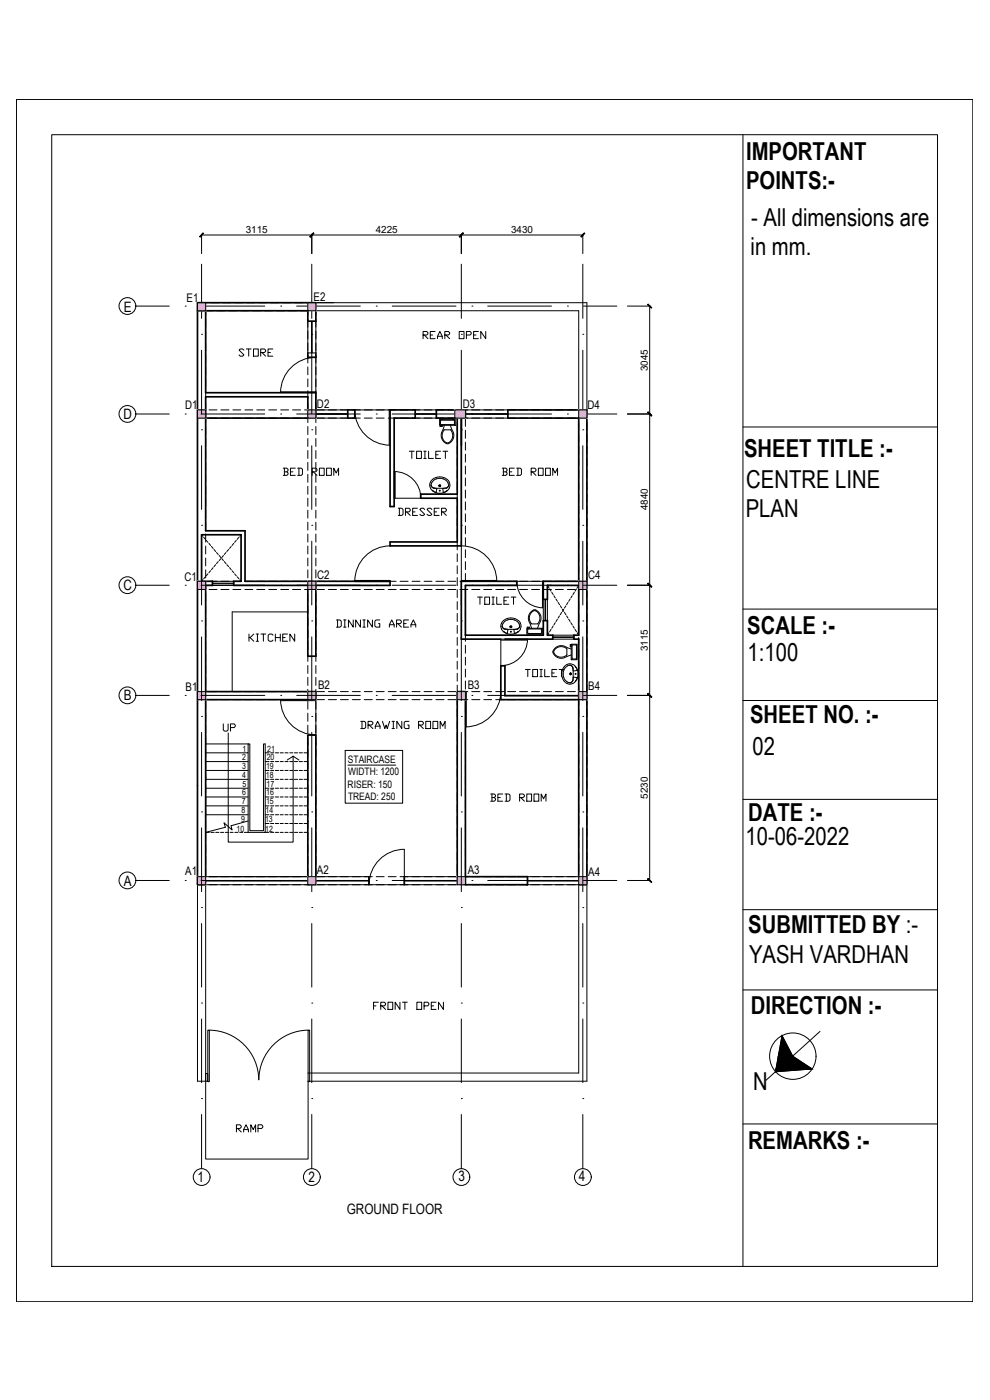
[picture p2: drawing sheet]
<svg xmlns="http://www.w3.org/2000/svg" width="297mm" height="420mm" viewBox="0 0 297 420" stroke-linecap="round" stroke-linejoin="round" font-family="sans-serif">
<defs><g id="words">
<g font-size="7.4">
<text x="223.8" y="47.9">IMPORTANT</text>
<text x="223.8" y="56.9">POINTS:-</text>
<text x="225.4" y="67.7">- All dimensions are</text>
<text x="225.2" y="76.6">in mm.</text>
<text x="223.3" y="137.2">SHEET TITLE :-</text>
<text x="223.9" y="146.4">CENTRE LINE</text>
<text x="223.8" y="155.2">PLAN</text>
<text x="224.2" y="190.2">SCALE :-</text>
<text x="224.3" y="198.2">1:100</text>
<text x="225.1" y="217">SHEET NO. :-</text>
<text x="225.8" y="226.4">02</text>
<text x="224.5" y="246.4">DATE :-</text>
<text x="223.7" y="253.5">10-06-2022</text>
<text x="224.5" y="280.1">SUBMITTED BY :-</text>
<text x="224.7" y="289.1">YASH VARDHAN</text>
<text x="225.3" y="304.2">DIRECTION :-</text>
<text x="226" y="327.2">N</text>
<text x="224.4" y="344.9">REMARKS :-</text>
</g>
<g font-size="5.7">
<text x="125.6" y="103">REAR OPEN</text>
<text x="142.2" y="182.7">TOILET</text>
</g>
<g font-size="5.3">
<text x="70.6" y="107.9">STORE</text>
<text x="83.6" y="143.9">BED ROOM</text>
<text x="121.7" y="138.6">TOILET</text>
<text x="149.6" y="143.9">BED ROOM</text>
<text x="118.2" y="155.9">DRESSER</text>
<text x="99.8" y="189.4">DINNING AREA</text>
<text x="73.4" y="193.7">KITCHEN</text>
<text x="156.3" y="204.3">TOILET</text>
<text x="65.6" y="220.5">UP</text>
<text x="106.9" y="219.8">DRAWING ROOM</text>
<text x="146" y="241.7">BED ROOM</text>
<text x="110.8" y="304.1">FRONT OPEN</text>
<text x="69.8" y="340.8">RAMP</text>
</g>
<g font-size="4.3">
<text x="37.2" y="93.5">E</text>
<text x="37" y="125.7">D</text>
<text x="37.1" y="177.1">C</text>
<text x="37.2" y="210.1">B</text>
<text x="37.2" y="265.9">A</text>
<text x="59.3" y="354.8">1</text>
<text x="92.6" y="354.6">2</text>
<text x="137.5" y="354.5">3</text>
<text x="173.6" y="354.5">4</text>
<text x="104" y="364.4">GROUND FLOOR</text>
</g>
<g font-size="3.6">
<text x="56" y="90.6">E1</text>
<text x="94.1" y="90.4">E2</text>
<text x="55.6" y="122.9">D1</text>
<text x="95.1" y="122.3">D2</text>
<text x="138.8" y="122.3">D3</text>
<text x="176.3" y="122.6">D4</text>
<text x="95.2" y="173.7">C2</text>
<text x="176.5" y="173.9">C4</text>
<text x="55.4" y="174.5">C1</text>
<text x="55.7" y="207.3">B1</text>
<text x="95.4" y="206.7">B2</text>
<text x="140.3" y="206.7">B3</text>
<text x="176.5" y="207.1">B4</text>
<text x="55.6" y="262.7">A1</text>
<text x="95.1" y="262.4">A2</text>
<text x="140.3" y="262.2">A3</text>
<text x="176.5" y="262.8">A4</text>
</g>
<g font-size="3.1">
<text x="104.4" y="229">STAIRCASE</text>
<text x="104.5" y="232.7">WIDTH: 1200</text>
<text x="104.3" y="236.4">RISER: 150</text>
<text x="104.4" y="240.1">TREAD: 250</text>
</g>
<g font-size="3">
<text x="73.7" y="70">3115</text>
<text x="112.7" y="70">4225</text>
<text x="153.4" y="70">3430</text>
<text x="194.4" y="111.4" transform="rotate(-90 194.4 111.4)">3045</text>
<text x="194.4" y="153.2" transform="rotate(-90 194.4 153.2)">4840</text>
<text x="194.4" y="195.5" transform="rotate(-90 194.4 195.5)">3115</text>
<text x="194.4" y="239.8" transform="rotate(-90 194.4 239.8)">5230</text>
</g>
<g font-size="2.6">
<text x="72.7" y="228">2</text>
<text x="72.7" y="225.6">1</text>
<text x="80" y="228">20</text>
<text x="80.2" y="225.6">21</text>
<text x="72.6" y="230.8">3</text>
<text x="72.6" y="233.6">4</text>
<text x="79.8" y="233.6">18</text>
<text x="79.8" y="230.8">19</text>
<text x="72.7" y="238.7">6</text>
<text x="72.8" y="236.1">5</text>
<text x="79.9" y="238.7">16</text>
<text x="80" y="236.1">17</text>
<text x="72.5" y="243.9">8</text>
<text x="72.6" y="241.3">7</text>
<text x="79.7" y="243.9">14</text>
<text x="79.8" y="241.4">15</text>
<text x="71" y="249.6">10</text>
<text x="72.3" y="246.6">9</text>
<text x="79.5" y="246.6">13</text>
<text x="79.6" y="249.6">12</text>
</g>
</g></defs>
<!-- layer: Layer4 -->
<g fill="none" stroke="#000" stroke-width=".3">
<path d="M59.3 94.5v2.4M59.3 98.1v2.4M61.7 95.8v2.4M61.7 99.4v2.3M62.1 90.8h-2.8v2.5M63.3 90.8h2.4M63.9 93.3h-2.2v1.3M65.1 93.3h2.4M66.9 90.8h2.3M68.7 93.3h2.4M70.4 90.8h2.4M72.2 93.3h2.4"/>
<path d="M74 90.8h2.4M75.8 93.3h2.4M77.6 90.8h2.4M79.4 93.3h2.4M81.2 90.8h2.4M83 93.3h2.4M84.8 90.8h2.4M86.6 93.3h2.4M88.4 90.8h2.3M90.2 93.3h2.2v1.3M91.9 90.8h2.9v3.8M92.4 95.8v2.4"/>
<path d="M92.4 99.4v2.3M94.8 95.8v2.4M94.8 99.4v2.3M59.3 101.7v2.4M59.3 105.3v2.4M59.3 108.9v2.4M59.3 112.5v2.4M59.3 116v2.4M59.3 119.6v2.4M61.7 103v2.3M61.7 106.5v2.4M61.7 110.1v2.4"/>
<path d="M61.7 113.7v2.4M61.7 117.3v2.4M92.4 103v2.3M92.4 106.5v2.4M92.4 110.1v2.4M92.4 113.7v2.4M92.4 117.3v2.4M94.8 103v2.3M94.8 106.5v2.4M94.8 110.1v2.4M94.8 113.7v2.4M94.8 117.3v2.4"/>
<path d="M59.3 123.2v2.4M59.3 126.8v2.4M59.3 130.4v2.4M59.3 134v2.4M59.3 137.5v2.5M59.3 123h2.2M59.3 125.5h2.2M61.7 120.9v2.3M61.7 124.5v2.3M61.7 128v2.4M61.7 131.6v2.4M61.7 135.2v2.4"/>
<path d="M61.7 138.8v2.4M62.7 123h2.4M62.7 125.5h2.4M66.3 123h2.4M66.3 125.5h2.4M69.9 123h2.3M69.9 125.5h2.3M73.5 123h2.3M73.5 125.5h2.3M77 123h2.4M77 125.5h2.4M80.6 123h2.4"/>
<path d="M80.6 125.5h2.4M84.2 123h2.4M84.2 125.5h2.4M87.8 123h2.4M87.8 125.5h2.4M91.4 123h2.4M91.4 125.5h2.4M92.4 120.9v2.3M92.4 124.5v2.3M92.4 128v2.4M92.4 131.6v2.4M92.4 135.2v2.4"/>
<path d="M94.8 120.9v2.3M94.8 124.5v2.3M94.8 128v2.4M94.8 131.6v2.4M94.8 135.2v2.4M95 123h2.4M95 125.5h2.4M98.5 123h2.5M98.5 125.5h2.5M102.1 123h2.4M102.1 125.5h2.4M105.7 123h2.4"/>
<path d="M105.7 125.5h2.4M109.3 123h2.4M109.3 125.5h2.4M112.9 123h2.4M112.9 125.5h2.4M116.5 123h2.4M116.5 125.5h2.4M120 123h2.5M120 125.5h2.5M123.6 123h2.4M123.6 125.5h2.4M127.2 123h2.4"/>
<path d="M127.2 125.5h2.4M130.8 123h2.4M130.8 125.5h2.4M134.4 123h2.4M134.4 125.5h2.4M137.2 123v2.6M137.2 126.8v2.4M137.2 130.3v2.5M137.2 133.9v2.4M137.2 137.5v2.4M138 123h2.4M138 125.5h2.4"/>
<path d="M139.6 123v1.3M139.6 125.6v2.3M139.6 129.1v2.4M139.6 132.7v2.4M139.6 136.3v2.4M139.6 139.9v2.4M141.5 123h2.5M141.5 125.5h2.5M145.1 123h2.4M145.1 125.5h2.4M148.7 123h2.4M148.7 125.5h2.4"/>
<path d="M152.3 123h2.4M152.3 125.5h2.4M155.9 123h2.4M155.9 125.5h2.4M159.5 123h2.4M159.5 125.5h2.4M163.1 123h2.4M163.1 125.5h2.4M166.7 123h2.3M166.7 125.5h2.3M170.3 123h2.3M170.3 125.5h2.3"/>
<path d="M173.6 123v2.6M173.6 126.8v2.4M173.6 130.3v2.5M173.6 133.9v2.4M173.6 137.5v2.4M173.8 123h2.3v2.6M173.8 125.5h2.3M176.1 126.8v2.4M176.1 130.3v2.5M176.1 133.9v2.4M176.1 137.5v2.4M59.3 141.1v2.5"/>
<path d="M59.3 144.7v2.4M59.3 148.3v2.4M59.3 151.9v2.4M59.3 155.5v2.4M59.3 159v2.5M61.7 142.4v2.3M61.7 146v2.3M61.7 149.5v2.4M61.7 153.1v2.4M61.7 156.7v2.4M92.4 146v2.3M92.4 149.5v2.4"/>
<path d="M92.4 153.1v2.4M92.4 156.7v2.4M94.8 146v2.3M94.8 149.5v2.4M94.8 153.1v2.4M94.8 156.7v2.4M137.2 141.1v2.4M137.2 144.7v2.4M137.2 148.3v2.4M137.2 151.8v2.5M137.2 155.4v2.4M137.2 159v2.4"/>
<path d="M139.6 143.5v2.3M139.6 147.1v2.3M139.6 150.6v2.4M139.6 154.2v2.4M139.6 157.8v2.4M173.6 141.1v2.4M173.6 144.7v2.4M173.6 148.3v2.4M173.6 151.8v2.5M173.6 155.4v2.4M173.6 159v2.4M176.1 141.1v2.4"/>
<path d="M176.1 144.7v2.4M176.1 148.3v2.4M176.1 151.8v2.5M176.1 155.4v2.4M176.1 159v2.4M59.3 162.6v2.5M59.3 166.2v2.4M59.3 169.8v2.4M59.3 173.4v2.4M59.3 177v2.4M59.3 174.5h2.2M59.3 176.9h2.2"/>
<path d="M61.7 160.3v2.4M61.7 163.9v2.3M61.7 167.5v2.3M61.7 171v2.4M61.7 174.6v2.4M61.7 178.2v2.4M62.7 174.5h2.4M62.7 176.9h2.4M66.3 174.5h2.4M66.3 176.9h2.4M69.9 174.5h2.3M69.9 176.9h2.3"/>
<path d="M73.5 174.5h2.3M73.5 176.9h2.3M77 174.5h2.4M77 176.9h2.4M80.6 174.5h2.4M80.6 176.9h2.4M84.2 174.5h2.4M84.2 176.9h2.4M87.8 174.5h2.4M87.8 176.9h2.4M91.4 174.5h2.4M91.4 176.9h2.4"/>
<path d="M92.4 160.3v2.4M92.4 163.9v2.3M92.4 167.5v2.3M92.4 171v2.4M92.4 174.6v2.4M92.4 178.2v2.4M94.8 160.3v2.4M94.8 163.9v2.3M94.8 167.5v2.3M94.8 171v2.4M94.8 174.6v2.4M94.8 178.2v2.4"/>
<path d="M95 174.5h2.4M95 176.9h2.4M98.5 174.5h2.5M98.5 176.9h2.5M102.1 174.5h2.4M102.1 176.9h2.4M105.7 174.5h2.4M105.7 176.9h2.4M109.3 174.5h2.4M109.3 176.9h2.4M112.9 174.5h2.4M112.9 176.9h2.4"/>
<path d="M116.5 174.5h2.4M116.5 176.9h2.4M120 174.5h2.5M120 176.9h2.5M123.6 174.5h2.4M123.6 176.9h2.4M127.2 174.5h2.4M127.2 176.9h2.4M130.8 174.5h2.4M130.8 176.9h2.4M134.4 174.5h2.4M134.4 176.9h2.4"/>
<path d="M137.2 162.6v2.4M137.2 166.2v2.4M137.2 169.8v2.4M137.2 173.4v2.4M137.2 177v2.3M138 174.5h2.4M138 176.9h2.4M139.6 161.4v2.4M139.6 165v2.3M139.6 168.6v2.3M139.6 172.1v2.4M139.6 175.7v2.4"/>
<path d="M139.6 179.3v2.4M141.5 174.5h2.5M145.1 174.5h2.4M148.7 174.5h2.4M152.3 174.5h2.4M155.9 174.5h2.4M155.9 176.9h2.4M159.5 174.5h2.4M159.5 176.9h2.4M163.1 174.5h2.4M163.1 176.9h2.4M166.7 174.5h2.3"/>
<path d="M166.7 176.9h2.3M170.3 174.5h2.3M170.3 176.9h2.3M173.6 162.6v2.4M173.6 166.2v2.4M173.6 169.8v2.4M173.6 173.4v2.4M173.6 177v2.3M173.8 176.9l2.3 .1v2.3M173.8 174.5h2.3M176.1 162.6v2.4M176.1 166.2v2.4"/>
<path d="M176.1 169.8v2.4M176.1 173.4v2.4M59.3 180.6v2.4M59.3 184.2v2.4M59.3 187.7v2.4M59.3 191.3v2.4M59.3 194.9v2.4M59.3 198.5v2.4M61.7 181.8v2.4M61.7 185.4v2.3M61.7 189v2.3M61.7 192.5v2.4"/>
<path d="M61.7 196.1v2.4M61.7 199.7v2.4M92.4 181.8v2.4M92.4 185.4v2.3M92.4 189v2.3M92.4 192.5v2.4M92.4 196.1v2.4M92.4 199.7v2.4M94.8 181.8v2.4M94.8 185.4v2.3M94.8 189v2.3M94.8 192.5v2.4"/>
<path d="M94.8 196.1v2.4M94.8 199.7v2.4M137.2 180.6v2.3M137.2 184.1v2.4M137.2 187.7v2.4M137.2 191.3v2.4M137.2 194.9v2.4M137.2 198.5v2.3M139.6 182.9v2.4M139.6 186.5v2.3M139.6 190.1v2.3M139.6 193.6v2.4"/>
<path d="M139.6 197.2v2.4M173.6 180.6v2.3M173.6 184.1v2.4M173.6 187.7v2.4M173.6 191.3v2.4M173.6 194.9v2.4M173.6 198.5v2.3M176.1 180.6v2.3M176.1 184.1v2.4M176.1 187.7v2.4M176.1 191.3v2.4M176.1 194.9v2.4"/>
<path d="M176.1 198.5v2.3M59.3 202.1v2.4M59.3 205.7v2.4M59.3 209.3v2.3M59.3 212.8v2.4M59.3 216.4v2.4M59.3 207.6h2.2M59.3 210h2.2M61.7 203.3v2.4M61.7 206.9v2.4M61.7 210.5v2.4M61.7 214v2.5"/>
<path d="M61.7 217.6v2.4M62.7 207.6h2.4M62.7 210h2.4M66.3 207.6h2.4M66.3 210h2.4M69.9 207.6h2.3M69.9 210h2.3M73.5 207.6h2.3M73.5 210h2.3M77 207.6h2.4M77 210h2.4M80.6 207.6h2.4"/>
<path d="M80.6 210h2.4M84.2 207.6h2.4M84.2 210h2.4M87.8 207.6h2.4M87.8 210h2.4M91.4 207.6h2.4M91.4 210h2.4M92.4 203.3v2.4M92.4 206.9v2.4M92.4 210.5v2.4M92.4 214v2.5M92.4 217.6v2.4"/>
<path d="M94.8 203.3v2.4M94.8 206.9v2.4M94.8 210.5v2.4M94.8 214v2.5M94.8 217.6v2.4M95 207.6h2.4M95 210h2.4M98.5 207.6h2.5M98.5 210h2.5M102.1 207.6h2.4M102.1 210h2.4M105.7 207.6h2.4"/>
<path d="M105.7 210h2.4M109.3 207.6h2.4M109.3 210h2.4M112.9 207.6h2.4M112.9 210h2.4M116.5 207.6h2.4M116.5 210h2.4M120 207.6h2.5M120 210h2.5M123.6 207.6h2.4M123.6 210h2.4M127.2 207.6h2.4"/>
<path d="M127.2 210h2.4M130.8 207.6h2.4M130.8 210h2.4M134.4 207.6h2.4M134.4 210h2.4M137.2 202.1v2.3M137.2 205.6v2.4M137.2 209.2v2.4M137.2 212.8v2.4M137.2 216.4v2.4M137.2 220v2.3M138 207.6h2.4"/>
<path d="M138 210h2.4M139.6 200.8v2.4M139.6 204.4v2.4M139.6 208v2.4M139.6 211.6v2.4M139.6 215.1v2.5M139.6 218.7v2.4M141.5 207.6h2.5M141.5 210h2.5M145.1 207.6h2.4M145.1 210h2.4M148.7 207.6h2.4"/>
<path d="M148.7 210h2.4M152.3 207.6h2.4M152.3 210h2.4M155.9 207.6h2.4M155.9 210h2.4M159.5 207.6h2.4M159.5 210h2.4M163.1 207.6h2.4M163.1 210h2.4M166.7 207.6h2.3M166.7 210h2.3M170.3 207.6h2.3"/>
<path d="M170.3 210h2.3M173.6 202.1v2.3M173.6 205.6v2.4M173.6 209.2v2.4M173.6 212.8v2.4M173.6 216.4v2.4M173.6 220v2.3M173.8 207.6h2.3M173.8 210h2.3M176.1 202.1v2.3M176.1 205.6v2.4M176.1 209.2v2.4"/>
<path d="M176.1 212.8v2.4M176.1 216.4v2.4M176.1 220v2.3M59.3 220v2.4M59.3 223.6v2.4M59.3 227.2v2.3M59.3 230.8v2.3M59.3 234.3v2.4M59.3 237.9v2.4M61.7 221.2v2.4M61.7 224.8v2.4M61.7 228.4v2.4"/>
<path d="M61.7 232v2.4M61.7 235.5v2.5M61.7 239.1v2.4M92.4 221.2v2.4M92.4 224.8v2.4M92.4 228.4v2.4M92.4 232v2.4M92.4 235.5v2.5M92.4 239.1v2.4M94.8 221.2v2.4M94.8 224.8v2.4M94.8 228.4v2.4"/>
<path d="M94.8 232v2.4M94.8 235.5v2.5M94.8 239.1v2.4M137.2 223.6v2.3M137.2 227.1v2.4M137.2 230.7v2.4M137.2 234.3v2.4M137.2 237.9v2.4M139.6 222.3v2.4M139.6 225.9v2.4M139.6 229.5v2.4M139.6 233.1v2.4"/>
<path d="M139.6 236.6v2.5M173.6 223.6v2.3M173.6 227.1v2.4M173.6 230.7v2.4M173.6 234.3v2.4M173.6 237.9v2.4M176.1 223.6v2.3M176.1 227.1v2.4M176.1 230.7v2.4M176.1 234.3v2.4M176.1 237.9v2.4M59.3 241.5v2.4"/>
<path d="M59.3 245.1v2.4M59.3 248.7v2.3M59.3 252.3v2.3M59.3 255.8v2.4M59.3 259.4v2.4M61.7 242.7v2.4M61.7 246.3v2.4M61.7 249.9v2.4M61.7 253.5v2.4M61.7 257v2.5M92.4 242.7v2.4M92.4 246.3v2.4"/>
<path d="M92.4 249.9v2.4M92.4 253.5v2.4M92.4 257v2.5M94.8 242.7v2.4M94.8 246.3v2.4M94.8 249.9v2.4M94.8 253.5v2.4M94.8 257v2.5M137.2 241.5v2.3M137.2 245.1v2.3M137.2 248.6v2.4M137.2 252.2v2.4"/>
<path d="M137.2 255.8v2.4M137.2 259.4v2.4M139.6 240.2v2.4M139.6 243.8v2.4M139.6 247.4v2.4M139.6 251v2.4M139.6 254.6v2.4M139.6 258.1v2.5M173.6 241.5v2.3M173.6 245.1v2.3M173.6 248.6v2.4M173.6 252.2v2.4"/>
<path d="M173.6 255.8v2.4M173.6 259.4v2.4M176.1 241.5v2.3M176.1 245.1v2.3M176.1 248.6v2.4M176.1 252.2v2.4M176.1 255.8v2.4M176.1 259.4v2.4M59.3 263v2.5h2.2M59.3 263.1h2.2M61.7 260.6v2.4M61.7 264.2v1.3"/>
<path d="M62.7 263.1h2.4M62.7 265.5h2.4M66.3 263.1h2.4M66.3 265.5h2.4M69.9 263.1h2.3M69.9 265.5h2.3M73.5 263.1h2.3M73.5 265.5h2.3M77 263.1h2.4M77 265.5h2.4M80.6 263.1h2.4M80.6 265.5h2.4"/>
<path d="M84.2 263.1h2.4M84.2 265.5h2.4M87.8 263.1h2.4M87.8 265.5h2.4M91.4 263.1h2.4M91.4 265.5h2.4M92.4 260.6v2.4M92.4 264.2v1.3M94.8 260.6v2.4M94.8 264.2v1.3M95 263.1h2.4M95 265.5h2.4"/>
<path d="M98.5 263.1h2.5M98.5 265.5h2.5M102.1 263.1h2.4M102.1 265.5h2.4M105.7 263.1h2.4M105.7 265.5h2.4M109.3 263.1h2.4M109.3 265.5h2.4M112.9 263.1h2.4M112.9 265.5h2.4M116.5 263.1h2.4M116.5 265.5h2.4"/>
<path d="M120 263.1h2.5M120 265.5h2.5M123.6 263.1h2.4M123.6 265.5h2.4M127.2 263.1h2.4M127.2 265.5h2.4M130.8 263.1h2.4M130.8 265.5h2.4M134.4 263.1h2.4M134.4 265.5h2.4M137.2 263v2.5M138 263.1h2.4"/>
<path d="M138 265.5h2.4M139.6 261.7v1.4M141.5 263.1h2.5M141.5 265.5h2.5M145.1 263.1h2.4M145.1 265.5h2.4M148.7 263.1h2.4M148.7 265.5h2.4M152.3 263.1h2.4M152.3 265.5h2.4M155.9 263.1h2.4M155.9 265.5h2.4"/>
<path d="M159.5 263.1h2.4M159.5 265.5h2.4M163.1 263.1h2.4M163.1 265.5h2.4M166.7 263.1h2.3M166.7 265.5h2.3M170.3 263.1h2.3M170.3 265.5h2.3M173.6 263v2.5M173.8 263.1h2.3M176.1 263v2.5h-2.3"/>
</g>
<path d="M59.2 93.3h.1zM94.7 90.8h.2z" fill="#000" stroke="#000" stroke-width=".3"/>
<!-- layer: BOUNDRY -->
<path d="M94.8 90.8h81.3v32.2M94.8 93.3h78.8v29.7M59.3 265.5v59h2.4M61.7 265.5v59M173.6 265.5v56.5h-81.2M176.1 265.5v59h-83.7M61.7 324.5v23.4h30.7v-23.3" fill="none" stroke="#000" stroke-width=".3"/>
<!-- layer: wal -->
<g fill="none" stroke="#000" stroke-width=".51">
<path d="M59.3 93.3v172.2h2.4M61.7 93.3v24.6h33.1v7.6h-32.9M94.8 90.8h-35.5v2.5h33.1v3.1h2.4v-3.1M92.4 105.9v1.3h2.4v-1.3M92.4 125.5v-6.4h-30.7v40.2h11.8v15.2h43.5v1.2h-22.2v21.2h-2.4v-21.2h-22.3v-1.2h2.2v-14h-11.8v14h3.2v1.2h-2v31.9h33.1v2.4h-33.1v53.1M104.3 123h2.2v2.5h-2.2zM130.9 123h8.7v2.5h-1.2v38.3h-21.4v-1.2h20.2v-13.1h-11v-1.2h11v-22.8h-6.3zM117 152v-29h7.6v2.5h-6.3v26.5M150.3 191.8h-11.9v-17.3h16.7v1.2h-15.5v14.9h23.4v-4.3h1.2v4.3h1.6v1.2h-14.3M173.6 208.8h-22.1v-9h-1.2v10.2h23.3M92.4 263.1v-42.5h2.4v42.5M92.4 265.5h2.4"/>
<path d="M110.7 263.1v2.4M121.3 263.1v2.4M137.2 263.1v-55.5h2.4v57.9h18.7v-2.4h-18.7M173.6 263.1v-71.3h-1.4v-1.2h1.4v-14.9h-9.4v4.2h-1.2v-5.4h10.6v-49h-21.2v-2.5h23.7v142.5h-2.5"/>
</g>
<!-- layer: 0 -->
<g fill="none" stroke="#000" stroke-width=".3">
<path d="M94.8 90.8h5.3M92.4 105.9h2.4M162.8 174.5h.2M92.4 183.6h-22.7v24M68.5 220v32.7h19.5v-25.8l-1.8 1.2M61.7 223.3h12.8M61.7 228.6h12.8M61.7 231.2h12.8M61.7 233.9h12.8M61.7 236.6h12.8M61.7 239.2h12.8M74.5 223.3v2.6h-12.8"/>
<path d="M74.5 223.3h.5v26h4.1v-26h.5v2.6h1.1M74.5 225.9v23.9M79.6 225.9v23.9h-5.1M79.6 228.6h1.1M79.6 231.2h1.1M79.6 233.9h1.1M79.6 236.6h1.1M79.6 239.2h1.1M81.2 225.9h1M81.2 228.6h1M81.2 231.2h1M81.2 233.9h1"/>
<path d="M81.2 236.6h1M81.2 239.2h1M82.6 225.9h1M82.6 228.6h1M82.6 231.2h1M82.6 233.9h1M82.6 236.6h1M82.6 239.2h1M84.1 225.9h.9M84.1 228.6h.9M84.1 231.2h.9M84.1 233.9h.9"/>
<path d="M84.1 236.6h.9M84.1 239.2h.9M85.5 225.9h.9M85.5 228.6h.9M85.5 231.2h.9M85.5 233.9h.9M85.5 236.6h.9M85.5 239.2h.9M86.9 225.9h1M86.9 228.6h1M86.9 231.2h1M86.9 233.9h1"/>
<path d="M86.9 236.6h1M86.9 239.2h1M88 226.9l1.7 1.2M88.3 225.9h1M88.3 228.6h1M88.3 231.2h1M88.3 233.9h1M88.3 236.6h1M88.3 239.2h1M89.8 225.9h.9M89.8 228.6h.9M89.8 231.2h.9"/>
<path d="M89.8 233.9h.9M89.8 236.6h.9M89.8 239.2h.9M91.2 225.9h1.2M91.2 228.6h1.2M91.2 231.2h1.2M91.2 233.9h1.2M91.2 236.6h1.2M91.2 239.2h1.2M61.7 241.9h12.8M61.7 244.5h12.8M63.3 249.8h.9"/>
<path d="M64.7 249.8h1M66.2 249.8h.9M67.6 248.3l-5.9 1.5h1.1M67.6 249.8h1M69 249.8h1M70.5 249.8h.9M71.9 249.8h.9M73.3 249.8h1.2M74.5 246.4l-5.2 1.4 .3 1.3-2.4-2.2 .4 1.4M79.6 241.9h1.1M79.6 244.5h1.1M79.6 249.8h1.1"/>
<path d="M79.6 247.1h1.1M81.2 241.9h1M81.2 244.5h1M81.2 249.8h1M81.2 247.1h1M82.6 241.9h1M82.6 244.5h1M82.6 249.8h1M82.6 247.1h1M84.1 241.9h.9M84.1 244.5h.9M84.1 249.8h.9"/>
<path d="M84.1 247.1h.9M85.5 241.9h.9M85.5 244.5h.9M85.5 249.8h.9M85.5 247.1h.9M86.9 241.9h1M86.9 244.5h1M86.9 249.8h1M86.9 247.1h1M88.3 241.9h1M88.3 244.5h1M88.3 249.8h1"/>
<path d="M88.3 247.1h1M89.8 241.9h.9M89.8 244.5h.9M89.8 249.8h.9M89.8 247.1h.9M91.2 241.9h1.2M91.2 244.5h1.2M91.2 249.8h1.2M91.2 247.1h1.2"/>
<circle cx="38.2" cy="91.8" r="2.52"/>
<circle cx="38.2" cy="124.2" r="2.52"/>
<circle cx="38.2" cy="175.6" r="2.52"/>
<circle cx="38.2" cy="208.7" r="2.52"/>
<circle cx="38.2" cy="264.2" r="2.52"/>
<circle cx="60.5" cy="353.3" r="2.52"/>
<circle cx="93.6" cy="353.3" r="2.52"/>
<circle cx="138.4" cy="353.3" r="2.52"/>
<circle cx="174.9" cy="353.3" r="2.52"/>
</g>
<!-- layer: elev -->
<g fill="none" stroke="#000" stroke-width=".3">
<path d="M92.4 96.4v9.5M94.8 96.4v9.5M94.8 107.2v10.4h-10.7M94.8 107.2a10.6 10.6 0 0 0-10.6 10.6M94.8 123h9.5M94.8 125.5h9.5M116.8 123v10.6M117 123h-10.5a10.6 10.6 0 0 0 10.6 10.6M124.6 123h6.3M124.6 125.5h6.3M124.6 124.3h6.3M124.6 124.2h6.3"/>
<path d="M139.6 123h12.8M139.6 125.5h12.8M118.3 141.5a8 8 0 0 1 8 8h-8zM118.6 141.6v7.9M63.7 174.5h6.4M63.7 175.7h6.4M106.5 174.2h10.5M117.1 163.8a10.6 10.6 0 0 0-10.6 10.6M138.4 174.5h10.6M138.4 174.2h10.6M138.4 163.8a10.6 10.6 0 0 1 10.6 10.6M155.1 174.4a8 8 0 0 0 7.7 8v-7.9"/>
<path d="M155.1 174.5h7.9M163 179.9v6.4M164.2 179.9v6.4M150.3 191.8h7.9M158.2 192.1h-7.9v7.7M158.3 191.8a8 8 0 0 1-8 8M165.8 191.8h6.4M165.8 190.6h6.4M84.1 210.3h10.7M139.9 207.6v10.6M150.3 207.5a10.6 10.6 0 0 1-10.6 10.6M94.8 220.6a10.6 10.6 0 0 1-10.6-10.6h10.6v10.6"/>
<path d="M121.3 254.9v10.6M121.3 254.9a10.6 10.6 0 0 0-10.6 10.6M61.7 264.2h30.7M61.7 265.5h30.7M61.7 263.1h30.7M61.7 264.4h30.7M94.8 265.5h42.4M94.8 263.1h15.9M94.8 264.4h15.9M94.8 264.2h15.9M121.3 263.1h15.9M121.3 264.4h15.9"/>
<path d="M121.3 264.2h15.9M158 265.5h15.6M158.3 263.1h15.3M158.3 264.4h15.3M158.3 264.2h15.3"/>
</g>
<!-- layer: VENTI -->
<path d="M93.5 96.4v9.5M93.7 96.4v9.5M63.7 175.2h6.4M63.7 175h6.4M163.5 179.9v6.4M163.7 179.9v6.4M165.8 191.3h6.4M165.8 191.1h6.4" fill="none" stroke="#000" stroke-width=".3"/>
<!-- layer: gls sec -->
<path d="M94.8 124.3h9.5M94.8 124.2h9.5M139.6 124.3h12.8M139.6 124.2h12.8" fill="none" stroke="#000" stroke-width=".34"/>
<!-- layer: door -->
<path d="M62.3 309.2h.5v15.4h-.5zM62.8 309.2a15 15 0 0 1 14.9 14.9 15 15 0 0 1 14.8-14.9M92.4 309.2h.5v15.4h-.5zM61.7 322.2h.6v2.3h-.6z" fill="none" stroke="#000" stroke-width=".3"/>
<!-- layer: col. -->
<g fill="#ddb3d4" stroke="#ddb3d4" stroke-width=".3">
<path d="M59.3 123l2.4 2.5v-2.5zM59.3 123l2.4 2.5h-2.4z"/>
<path d="M92.4 123l2.4 2.5v-2.5zM92.4 123l2.4 2.5h-2.4z"/>
<path d="M59.3 174.5l2.4 2.4v-2.4zM59.3 174.5l2.4 2.4h-2.4z"/>
<path d="M92.4 174.5l2.4 2.4v-2.4zM92.4 174.5l2.4 2.4h-2.4z"/>
<path d="M173.6 174.5l2.5 2.4v-2.4zM173.6 174.5l2.5 2.4h-2.5z"/>
<path d="M59.3 207.6l2.4 2.4v-2.4zM59.3 207.6l2.4 2.4h-2.4z"/>
<path d="M92.4 207.6l2.4 2.4v-2.4zM92.4 207.6l2.4 2.4h-2.4z"/>
<path d="M137.2 207.6l2.4 2.4v-2.4zM137.2 207.6l2.4 2.4h-2.4z"/>
<path d="M173.6 207.6l2.5 2.4v-2.4zM173.6 207.6l2.5 2.4h-2.5z"/>
<path d="M59.3 263.1l2.4 2.4v-2.4zM59.3 263.1l2.4 2.4h-2.4z"/>
<path d="M137.2 263.1l2.4 2.4v-2.4zM137.2 263.1l2.4 2.4h-2.4z"/>
<path d="M173.6 263.1l2.5 2.4v-2.4zM173.6 263.1l2.5 2.4h-2.5z"/>
<path d="M59.3 90.8l2.4 2.5v-2.5zM59.3 90.8l2.4 2.5h-2.4z"/>
<path d="M92.4 90.8l2.4 2.5v-2.5zM92.4 90.8l2.4 2.5h-2.4z"/>
<path d="M136.5 123l3.1 2.5v-2.5zM136.5 123l3.1 2.5h-3.1z"/>
<path d="M173.6 123l2.5 2.5v-2.5zM173.6 123l2.5 2.5h-2.5z"/>
<path d="M92.4 263.1l2.4 2.4v-2.4zM92.4 263.1l2.4 2.4h-2.4z"/>
</g>
<g fill="none" stroke="#000" stroke-width=".3">
<path d="M59.3 90.8h2.4v2.5h-2.4zM92.4 90.8h2.4v2.5h-2.4zM59.3 123h2.4v2.5h-2.4zM92.4 123h2.4v2.5h-2.4zM136.5 123h3.1v2.5h-3.1zM173.6 123h2.5v2.5h-2.5zM59.3 174.5h2.4v2.4h-2.4zM92.4 174.5h2.4v2.4h-2.4zM173.6 174.5h2.5v2.4h-2.5zM59.3 207.6h2.4v2.4h-2.4zM92.4 207.6h2.4v2.4h-2.4zM137.2 207.6h2.4v2.4h-2.4z"/>
<path d="M173.6 207.6h2.5v2.4h-2.5zM59.3 263.1h2.4v2.4h-2.4zM92.4 263.1h2.4v2.4h-2.4zM137.2 263.1h2.4v2.4h-2.4zM173.6 263.1h2.5v2.4h-2.5z"/>
</g>
<!-- layer: BEAM1 -->
<g fill="none" stroke="#000" stroke-width=".3">
<path d="M60.5 79.3v16.2M93.5 79.3v16.2M138.4 79.3v16.2M174.9 79.3v16.2M40.7 91.9h10.1M55.6 91.9h.1M60.3 91.9h19.1M84.2 91.9h.1M89 91.9h19.1M112.9 91.9h.1M117.7 91.9h19.1M141.6 91.9h.1"/>
<path d="M146.3 91.9h19.2M170.3 91.9h.1M175 91.9h10.1M60.5 100.3h.1M60.5 105.1v19.1M93.5 100.3h.1M93.5 105.1v19.1M138.4 105.1v19.1M174.9 100.3h.1M174.9 105.1v19.1M40.7 124.2h10.1M55.6 124.2h.1"/>
<path d="M60.3 124.2h19.1M60.5 129h.1M60.5 133.8v19.1M84.2 124.2h.1M89 124.2h19.1M93.5 129h.1M93.5 133.8v19.1M112.9 124.2h.1M117.7 124.2h19.1M138.4 129h.1M138.4 133.8v19.1M141.6 124.2h.1"/>
<path d="M146.3 124.2h19.2M170.3 124.2h.1M174.9 129h.1M174.9 133.8v19.1M175 124.2h10.1M60.5 157.6h.1M93.5 157.6h.1M138.4 157.6h.1M174.9 157.6h.1M40.7 175.6h10.1M55.6 175.6h.1M60.3 175.6h19.1"/>
<path d="M60.5 162.4v19.2M84.2 175.6h.1M89 175.6h19.1M93.5 162.4v19.2M112.9 175.6h.1M117.7 175.6h19.1M138.4 162.4v19.2M141.6 175.6h.1M146.3 175.6h19.2M170.3 175.6h.1M174.9 162.4v19.2M175 175.6h10.1"/>
<path d="M60.5 186.4h.1M60.5 191.1v19.1M93.5 186.4h.1M93.5 191.1v19.1M138.4 186.4h.1M138.4 191.1v19.1M174.9 186.4h.1M174.9 191.1v19.1M40.7 208.7h10.1M55.6 208.7h.1M60.3 208.7h19.1M60.5 215h.1"/>
<path d="M60.5 219.8v19.1M84.2 208.7h.1M89 208.7h19.1M93.5 215h.1M93.5 219.8v19.1M112.9 208.7h.1M117.7 208.7h19.1M138.4 215h.1M138.4 219.8v19.1M141.6 208.7h.1M146.3 208.7h19.2M170.3 208.7h.1"/>
<path d="M174.9 215h.1M174.9 219.8v19.1M175 208.7h10.1M60.5 243.7h.1M60.5 248.5v19.1M93.5 243.7h.1M93.5 248.5v19.1M138.4 243.7h.1M138.4 248.5v19.1M174.9 243.7h.1M174.9 248.5v19.1M40.7 264.2h10.1"/>
<path d="M55.6 264.2h.1M60.3 264.2h19.1M60.5 272.4h.1M60.5 277.2v19M84.2 264.2h.1M89 264.2h19.1M93.5 272.4h.1M93.5 277.2v19M112.9 264.2h.1M117.7 264.2h19.1M138.4 272.4h.1M138.4 277.2v19"/>
<path d="M141.6 264.2h.1M146.3 264.2h19.2M170.3 264.2h.1M174.9 272.4h.1M174.9 277.2v19M175 264.2h10.1M60.5 301h.1M60.5 305.8v19.1M93.5 301h.1M93.5 305.8v19.1M138.4 301h.1M138.4 305.8v19.1"/>
<path d="M174.9 301h.1M174.9 305.8v19.1M60.5 329.7h.1M60.5 334.5v16.2M93.5 329.7h.1M93.5 334.5v16.2M138.4 329.7h.1M138.4 334.5v16.2M174.9 329.7h.1M174.9 334.5v16.2"/>
</g>
<!-- layer: LVL -->
<g fill="none" stroke="#000" stroke-width=".3">
<path d="M60.5 160.5l.4 .5M60.9 174l-.4 .5M61.1 161.2l.5 .7M61.6 173.1l-.5 .6M61.9 162.2l.5 .6M62.4 172.2l-.5 .6M62.7 163.1l.5 .6M63.2 171.3l-.5 .6M63.4 164l.6 .6M64 170.3l-.6 .7M64.2 164.9l.5 .6M64.7 169.5l-.5 .6"/>
<path d="M65 165.8l.5 .6M65.5 168.5l-.5 .7M65.8 166.7l.5 .6M66.3 167.6l-.5 .6M66.5 167.6l.5 .6M67 166.7l-.5 .6M67.3 168.5l.5 .7M67.8 165.8l-.5 .6M68.1 169.5l.5 .6M68.6 164.9l-.5 .6M68.9 170.3l.5 .7M69.4 164l-.5 .6"/>
<path d="M69.6 171.3l.5 .6M70.1 163.1l-.5 .6M70.4 172.2l.5 .6M70.9 162.2l-.5 .6M71.1 173.1l.6 .6M71.7 161.2l-.6 .7M72 174l.3 .5M72.3 160.5l-.3 .5M164.2 175.7l.5 .7M164.9 176.7l.4 .7M165.6 177.8l.4 .6M166.2 178.8l.4 .7"/>
<path d="M166.8 179.8l.4 .7M171.1 179.8l-.5 .7M171.7 178.8l-.4 .7M172.3 177.8l-.4 .6M173 176.7l-.5 .7M173.6 175.7l-.4 .7M164.7 189.9l-.5 .7M165.3 188.9l-.4 .7M166 187.9l-.4 .7M166.6 186.9l-.4 .6M167.2 185.8l-.4 .7M167.5 180.8l.4 .7"/>
<path d="M167.9 184.8l-.4 .7M168.1 181.8l.4 .7M168.5 183.8l-.4 .7M168.7 182.8l.4 .7M169.1 182.8l-.4 .7M169.4 183.8l.4 .7M169.8 181.8l-.4 .7M170 184.8l.4 .7M170.4 180.8l-.4 .7M170.6 185.8l.5 .7M171.3 186.9l.4 .6M171.9 187.9l.4 .7"/>
<path d="M172.5 188.9l.5 .7M173.2 189.9l.4 .7"/>
</g>
<!-- layer: dim -->
<g fill="none" stroke="#000" stroke-width=".3">
<path d="M4.9 29.8h287v360.9h-287zM15.5 40.4h265.8v339.7h-265.8zM222.9 40.4v339.7M60.5 70.3v5.8M60.5 70.5h114.4M93.5 70.3v5.8M138.4 70.3v5.8M174.9 70.3v5.8M188.2 91.9h7M194.9 91.9v172.3M188.2 124.2h7M222.9 128.1h58.4"/>
<path d="M188.2 175.6h7M222.9 182.8h58.4M188.2 208.7h7M222.9 210.2h58.4M222.9 239.9h58.4M188.2 264.2h7M222.9 273h58.4M222.9 297.1h58.4M234.6 310.8l3.3 6.2 5.8 3.8-11 .8zM246 309.5l-16.1 14.7M222.9 337.3h58.4"/>
<circle cx="237.9" cy="317" r="7"/>
</g>
<!-- layer: 0 -->
<g fill="#000" stroke="#000" stroke-width=".3">
<path d="M60.9 69.9l-.9 1.2 1.1-1zM59.9 71l1-1.1-.9 1.2z"/>
<path d="M93 71l.1 .1 1-1.2zM94.1 69.9l-1 1.2z"/>
<path d="M94.1 69.9l-1 1.2zM93 71l1.1-1.1-1 1.2z"/>
<path d="M137.8 71l.2 .1 .9-1.2zM138.9 69.9l-.9 1.2z"/>
<path d="M138.9 69.9l-.9 1.2zM137.8 71l1.1-1.1-.9 1.2z"/>
<path d="M174.3 71l.1 .1 .9-1.2zM175.3 69.9l.2 .2-1.1 1z"/>
<path d="M194.3 91.4l1.2 1zM194.3 91.4l.2-.1 1 1.1z"/>
<path d="M194.3 123.7l1.2 1zM194.3 123.7l1.2 1-.1 .1z"/>
<path d="M194.3 123.7l1.1 1.1 .1-.1zM194.3 123.7l1.2 1z"/>
<path d="M194.3 175.1l1.2 1zM194.3 175.1l1.2 1z"/>
<path d="M194.3 175.1l1.2 1zM194.3 175.1l1.2 1z"/>
<path d="M194.5 208.1l-.2 .1 1.2 1zM194.3 208.2l1.2 1-.1 .1z"/>
<path d="M194.3 208.2l1.1 1.1 .1-.1zM194.3 208.2l.2-.1 1 1.1z"/>
<path d="M194.3 263.8l1.2 .9-1-1zM194.3 263.8l1.2 .9-.1 .1z"/>
</g>
<!-- layer: fur -->
<g fill="none" stroke="#000" stroke-width=".3">
<path d="M131.9 125.9h4.7v1.7h-4.7zM132.2 126.1h4.1l.1 1.2-4.1 .1zM132.5 127.6l-.5 .2v.2h.7v-.4M133.3 127.6l-.4 1.4a2.69 2.69 0 0 0 1.1 4.2M133.3 129h1.8M133.4 129a2.52 2.52 0 0 0 .5 3.9M135.1 127.6l.5 1.4M135.1 129a2.52 2.52 0 0 1-.5 3.9M135.6 129a2.69 2.69 0 0 1-1.1 4.2M129.1 146.5a3.3 3.3 0 0 0 4.1 1.3M129.3 145.6l.5 .8 1.1 .2M129.5 144.9l-.1 .7a.96 .96 0 0 0 .9 .8"/>
<path d="M130.1 144.2l-.5 .7M130.8 143.3a2.95 2.95 0 0 1 4.2 2.6 2.47 2.47 0 0 1-1.8 1.9M130.8 143.3l-.3 .1a2.27 2.27 0 0 0-1.4 3M130.9 146.6v1.2l-1.2-.7M133 146.6v1.2M133 143.7l.8 .5M133 143.7l-1.6-.1-1.3 .6M133.9 144.2l.5 .7 .2 .8M133.9 146.5h-3.6M133.9 146.5l-1 .1M134.2 147.1l-1.2 .6M134.6 145.7l-.7 .8"/>
<path d="M150.6 187.9a1.9 1.9 0 0 0 1.8 1.1l-.2 1.1-1-.5M150.9 187.2a1.13 1.13 0 0 0 .1 1.3 1.13 1.13 0 0 0 1.2 .4l3-.1M151.1 189.5l.1 .1M151.4 186.5l-.5 .7M152.3 190.1h-.1M154.4 186.1a2.04 2.04 0 0 1 1.5 1.9M154.4 186.1l-1.6-.2-1.4 .6M155.2 188.8l-1 .1 .2 1.2 1-.5-.9 .5M155.5 186.2a3.2 3.2 0 0 0-5.2 1.7 3 3 0 0 0 4.2 2.2M155.5 186.2l.7 .8M155.6 189.5l-.2 .1M156 188l-.8 .8z"/>
<path d="M156.1 187l.2 .9-.2 .9M156.2 188.8l-.7 .9M158.1 188.6h4.6v1.7h-4.6zM158.3 189v.9M158.3 189l.2-.2h3.8l.2 .2M158.3 189.9l.2 .2M158.5 190.1h3.8M158.6 188.6l-.4-.2v-.2h.7v.4M159.5 187.2a2.34 2.34 0 0 1 1-3.9 2.43 2.43 0 0 1 .8 3.9h-1.8M160.2 183a2.51 2.51 0 0 1 1.5 4.2l-.4 1.4M160.2 183a2.69 2.69 0 0 0-1.1 4.2l.4 1.4M162.5 189v.9"/>
<path d="M162.5 189.9l-.2 .2M165.9 195.9a2.69 2.69 0 0 0 4.2 1.1M165.9 195.4v.5M170.1 194.8v1.8M170.1 194.8a2.34 2.34 0 0 0-3.9 1 2.43 2.43 0 0 0 3.9 .7M171 199.6l.6 .3 .3 .6M171.4 193.3h1.8v4.7h-1.8zM171.4 194.8l-1.3-.5a2.69 2.69 0 0 0-4.2 1.1M171.4 193.9l-.1-.4h-.2v.6h.3M171.4 196.6l-1.3 .4M171.6 193.8v3.8M171.6 193.8l.2-.2 .9-.1 .3 .3"/>
<path d="M171.6 197.5l.3 .2M171.9 197.8h.8M171.9 199.4l.8 .7M173 193.8v3.8M173 197.5l-.2 .2M171.9 200.6v3.6M171.9 200.5l.2 .8M172.1 203.2l1 .2M172.1 203.2h-.1a1.43 1.43 0 0 1-.9 1.8M172.6 200l.1 .2M172.7 200.2l.5 .9M172.7 200.1l.5 1"/>
<path d="M173.1 201.2l-1 .2M173.2 203.3l-.6 1.2M173.2 201.1v.1M173.2 203.5l-.6 1.1-.7 .5M173.2 201.1l.2 1.2-.2 1.2"/>
<circle cx="132" cy="147.3" r=".15"/>
<circle cx="132" cy="145.8" r=".23"/>
<circle cx="132" cy="145.8" r=".28"/>
<circle cx="153.3" cy="189.6" r=".15"/>
<circle cx="153.3" cy="188.1" r=".23"/>
<circle cx="153.3" cy="188.1" r=".28"/>
<circle cx="172.7" cy="202.2" r=".15"/>
</g>
<!-- layer: DIM N TEXT -->
<path d="M103.6 225.2h17.2v15.8h-17.2zM104.4 229.6h14.3" fill="none" stroke="#000" stroke-width=".3"/>
<!-- layer: dim -->
<g fill="#000" stroke="#000" stroke-width=".3">
<path d="M233.5 317h4.4l-4.3 3.8zM234.6 310.8l3.3 6.2h-4.4zM233.6 320.8l4.3-3.8 5.8 3.8z"/>
<path d="M233.5 317l-.7 3.8h.8zM232.8 320.8h.8l-.9 .8z"/>
<path d="M232.7 321.6l.9-.8zM232.7 321.6l.9-.8h10.1z"/>
</g>
<use href="#words"/>
</svg>
